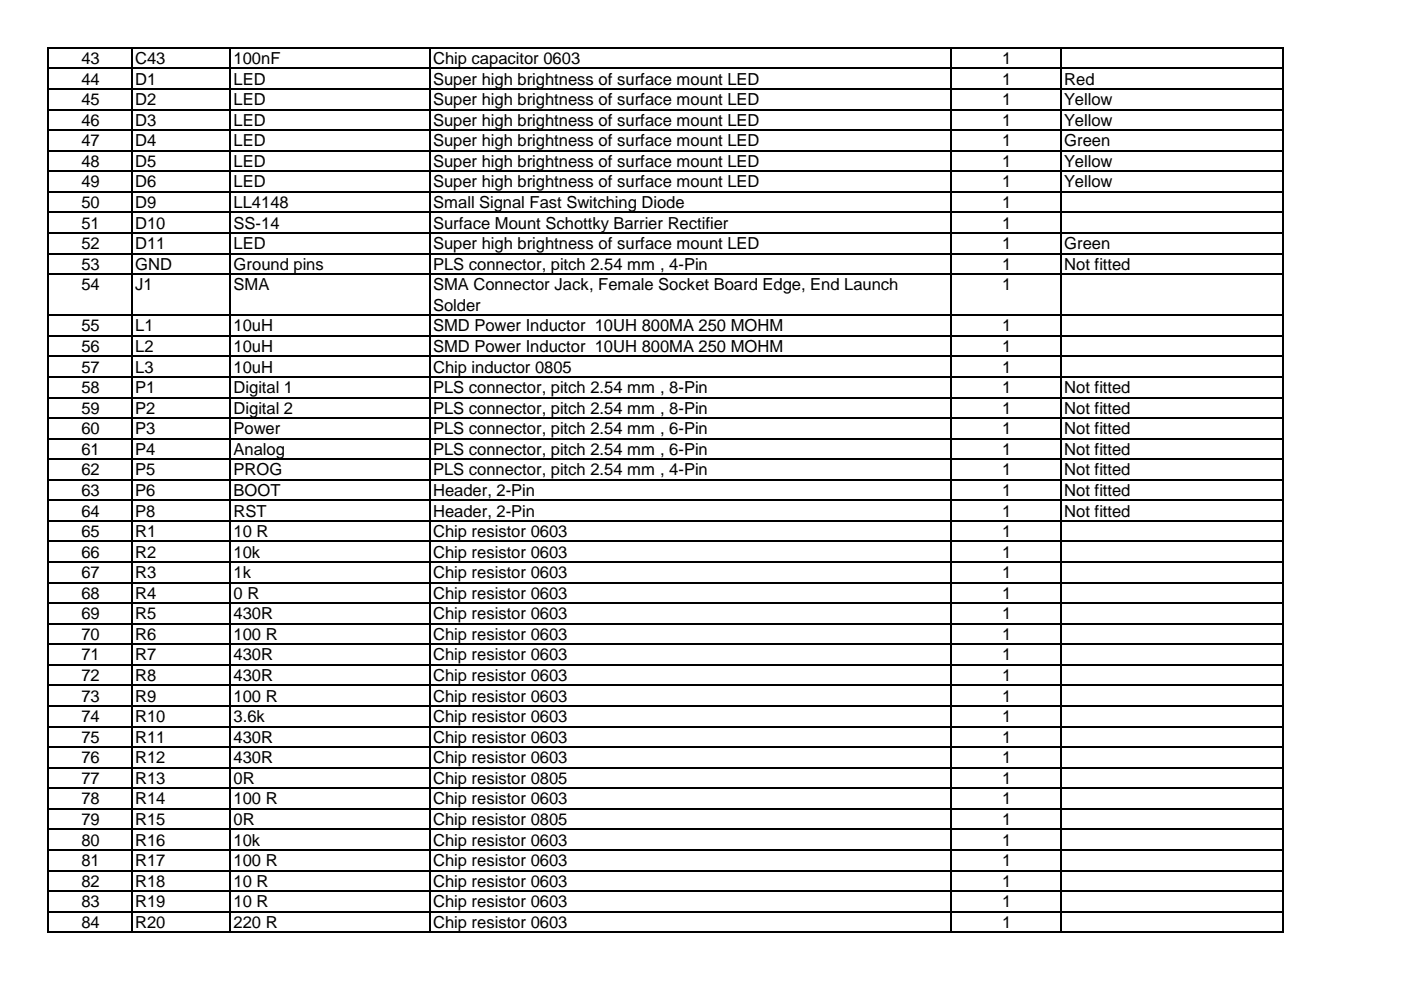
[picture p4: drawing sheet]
<svg xmlns="http://www.w3.org/2000/svg" width="297mm" height="210mm" viewBox="0 0 297 210" stroke-linecap="round" stroke-linejoin="round" font-family="sans-serif">
<defs><g id="words">
<g font-size="3.5">
<text x="17.3" y="13.6">43</text>
<text x="17.3" y="17.9">44</text>
<text x="28.7" y="13.6">C43</text>
<text x="28.7" y="17.9">D1</text>
<text x="49.5" y="13.6">100nF</text>
<text x="49.5" y="17.9">LED</text>
<text x="91.8" y="13.6">Chip capacitor 0603</text>
<text x="91.8" y="17.9">Super high brightness of surface mount LED</text>
<text x="212.5" y="13.6">1</text>
<text x="212.5" y="17.9">1</text>
<text x="225.6" y="17.9">Red</text>
<text x="17.3" y="22.3">45</text>
<text x="28.7" y="22.3">D2</text>
<text x="49.5" y="22.3">LED</text>
<text x="91.8" y="22.3">Super high brightness of surface mount LED</text>
<text x="212.5" y="22.3">1</text>
<text x="225.6" y="22.3">Yellow</text>
<text x="17.3" y="26.7">46</text>
<text x="28.7" y="26.7">D3</text>
<text x="49.5" y="26.7">LED</text>
<text x="91.8" y="26.7">Super high brightness of surface mount LED</text>
<text x="212.5" y="26.7">1</text>
<text x="225.6" y="26.7">Yellow</text>
<text x="17.3" y="31">47</text>
<text x="17.3" y="35.4">48</text>
<text x="28.7" y="31">D4</text>
<text x="28.7" y="35.4">D5</text>
<text x="49.5" y="31">LED</text>
<text x="49.5" y="35.4">LED</text>
<text x="91.8" y="31">Super high brightness of surface mount LED</text>
<text x="91.8" y="35.4">Super high brightness of surface mount LED</text>
<text x="212.5" y="31">1</text>
<text x="212.5" y="35.4">1</text>
<text x="225.6" y="31">Green</text>
<text x="225.6" y="35.4">Yellow</text>
<text x="17.3" y="39.8">49</text>
<text x="28.7" y="39.8">D6</text>
<text x="49.5" y="39.8">LED</text>
<text x="91.8" y="39.8">Super high brightness of surface mount LED</text>
<text x="212.5" y="39.8">1</text>
<text x="225.6" y="39.8">Yellow</text>
<text x="17.3" y="44.1">50</text>
<text x="28.7" y="44.1">D9</text>
<text x="49.5" y="44.1">LL4148</text>
<text x="91.8" y="44.1">Small Signal Fast Switching Diode</text>
<text x="212.5" y="44.1">1</text>
<text x="17.3" y="48.5">51</text>
<text x="17.3" y="52.8">52</text>
<text x="28.7" y="48.5">D10</text>
<text x="28.7" y="52.8">D11</text>
<text x="49.5" y="48.5">SS-14</text>
<text x="49.5" y="52.8">LED</text>
<text x="91.8" y="48.5">Surface Mount Schottky Barrier Rectifier</text>
<text x="91.8" y="52.8">Super high brightness of surface mount LED</text>
<text x="212.5" y="48.5">1</text>
<text x="212.5" y="52.8">1</text>
<text x="225.6" y="52.8">Green</text>
<text x="17.3" y="57.2">53</text>
<text x="28.7" y="57.2">GND</text>
<text x="49.5" y="57.2">Ground pins</text>
<text x="91.8" y="57.2">PLS connector, pitch 2.54 mm , 4-Pin</text>
<text x="212.5" y="57.2">1</text>
<text x="225.6" y="57.2">Not fitted</text>
<text x="17.3" y="61.6">54</text>
<text x="28.7" y="61.6">J1</text>
<text x="49.5" y="61.6">SMA</text>
<text x="91.8" y="65.9">Solder</text>
<text x="91.8" y="61.6">SMA Connector Jack, Female Socket Board Edge, End Launch</text>
<text x="212.5" y="61.6">1</text>
<text x="17.3" y="70.3">55</text>
<text x="28.7" y="70.3">L1</text>
<text x="49.5" y="70.3">10uH</text>
<text x="91.8" y="70.3">SMD Power Inductor 10UH 800MA 250 MOHM</text>
<text x="212.5" y="70.3">1</text>
<text x="17.3" y="74.6">56</text>
<text x="28.7" y="74.6">L2</text>
<text x="49.5" y="74.6">10uH</text>
<text x="91.8" y="74.6">SMD Power Inductor 10UH 800MA 250 MOHM</text>
<text x="212.5" y="74.6">1</text>
<text x="17.3" y="79">57</text>
<text x="17.3" y="83.4">58</text>
<text x="28.7" y="79">L3</text>
<text x="28.7" y="83.4">P1</text>
<text x="49.5" y="83.4">Digital 1</text>
<text x="49.5" y="79">10uH</text>
<text x="91.8" y="83.4">PLS connector, pitch 2.54 mm , 8-Pin</text>
<text x="91.8" y="79">Chip inductor 0805</text>
<text x="212.5" y="79">1</text>
<text x="212.5" y="83.4">1</text>
<text x="225.6" y="83.4">Not fitted</text>
<text x="17.3" y="87.7">59</text>
<text x="28.7" y="87.7">P2</text>
<text x="49.5" y="87.7">Digital 2</text>
<text x="91.8" y="87.7">PLS connector, pitch 2.54 mm , 8-Pin</text>
<text x="212.5" y="87.7">1</text>
<text x="225.6" y="87.7">Not fitted</text>
<text x="17.3" y="92.1">60</text>
<text x="28.7" y="92.1">P3</text>
<text x="49.5" y="92.1">Power</text>
<text x="91.8" y="92.1">PLS connector, pitch 2.54 mm , 6-Pin</text>
<text x="212.5" y="92.1">1</text>
<text x="225.6" y="92.1">Not fitted</text>
<text x="17.3" y="96.4">61</text>
<text x="17.3" y="100.8">62</text>
<text x="28.7" y="96.4">P4</text>
<text x="28.7" y="100.8">P5</text>
<text x="49.5" y="96.4">Analog</text>
<text x="49.5" y="100.8">PROG</text>
<text x="91.8" y="96.4">PLS connector, pitch 2.54 mm , 6-Pin</text>
<text x="91.8" y="100.8">PLS connector, pitch 2.54 mm , 4-Pin</text>
<text x="212.5" y="96.4">1</text>
<text x="212.5" y="100.8">1</text>
<text x="225.6" y="96.4">Not fitted</text>
<text x="225.6" y="100.8">Not fitted</text>
<text x="17.3" y="105.2">63</text>
<text x="28.7" y="105.2">P6</text>
<text x="49.5" y="105.2">BOOT</text>
<text x="91.8" y="105.2">Header, 2-Pin</text>
<text x="212.5" y="105.2">1</text>
<text x="225.6" y="105.2">Not fitted</text>
<text x="17.3" y="109.5">64</text>
<text x="17.3" y="113.9">65</text>
<text x="28.7" y="109.5">P8</text>
<text x="28.7" y="113.9">R1</text>
<text x="49.5" y="109.5">RST</text>
<text x="49.5" y="113.9">10 R</text>
<text x="91.8" y="113.9">Chip resistor 0603</text>
<text x="91.8" y="109.5">Header, 2-Pin</text>
<text x="212.5" y="109.5">1</text>
<text x="212.5" y="113.9">1</text>
<text x="225.6" y="109.5">Not fitted</text>
<text x="17.3" y="118.2">66</text>
<text x="28.7" y="118.2">R2</text>
<text x="49.5" y="118.2">10k</text>
<text x="91.8" y="118.2">Chip resistor 0603</text>
<text x="212.5" y="118.2">1</text>
<text x="17.3" y="122.6">67</text>
<text x="28.7" y="122.6">R3</text>
<text x="49.5" y="122.6">1k</text>
<text x="91.8" y="122.6">Chip resistor 0603</text>
<text x="212.5" y="122.6">1</text>
<text x="17.3" y="127">68</text>
<text x="17.3" y="131.3">69</text>
<text x="28.7" y="127">R4</text>
<text x="28.7" y="131.3">R5</text>
<text x="49.5" y="127">0 R</text>
<text x="49.5" y="131.3">430R</text>
<text x="91.8" y="131.3">Chip resistor 0603</text>
<text x="91.8" y="127">Chip resistor 0603</text>
<text x="212.5" y="127">1</text>
<text x="212.5" y="131.3">1</text>
<text x="17.3" y="135.7">70</text>
<text x="28.7" y="135.7">R6</text>
<text x="49.5" y="135.7">100 R</text>
<text x="91.8" y="135.7">Chip resistor 0603</text>
<text x="212.5" y="135.7">1</text>
<text x="17.3" y="140">71</text>
<text x="28.7" y="140">R7</text>
<text x="49.5" y="140">430R</text>
<text x="91.8" y="140">Chip resistor 0603</text>
<text x="212.5" y="140">1</text>
<text x="17.3" y="144.4">72</text>
<text x="17.3" y="148.8">73</text>
<text x="28.7" y="144.4">R8</text>
<text x="28.7" y="148.8">R9</text>
<text x="49.5" y="144.4">430R</text>
<text x="49.5" y="148.8">100 R</text>
<text x="91.8" y="148.8">Chip resistor 0603</text>
<text x="91.8" y="144.4">Chip resistor 0603</text>
<text x="212.5" y="144.4">1</text>
<text x="212.5" y="148.8">1</text>
<text x="17.3" y="153.1">74</text>
<text x="28.7" y="153.1">R10</text>
<text x="49.5" y="153.1">3.6k</text>
<text x="91.8" y="153.1">Chip resistor 0603</text>
<text x="212.5" y="153.1">1</text>
<text x="17.3" y="157.5">75</text>
<text x="17.3" y="161.8">76</text>
<text x="28.7" y="157.5">R11</text>
<text x="28.7" y="161.8">R12</text>
<text x="49.5" y="157.5">430R</text>
<text x="49.5" y="161.8">430R</text>
<text x="91.8" y="157.5">Chip resistor 0603</text>
<text x="91.8" y="161.8">Chip resistor 0603</text>
<text x="212.5" y="157.5">1</text>
<text x="212.5" y="161.8">1</text>
<text x="17.3" y="166.2">77</text>
<text x="28.7" y="166.2">R13</text>
<text x="49.5" y="166.2">0R</text>
<text x="91.8" y="166.2">Chip resistor 0805</text>
<text x="212.5" y="166.2">1</text>
<text x="17.3" y="170.6">78</text>
<text x="28.7" y="170.6">R14</text>
<text x="49.5" y="170.6">100 R</text>
<text x="91.8" y="170.6">Chip resistor 0603</text>
<text x="212.5" y="170.6">1</text>
<text x="17.3" y="174.9">79</text>
<text x="17.3" y="179.3">80</text>
<text x="28.7" y="174.9">R15</text>
<text x="28.7" y="179.3">R16</text>
<text x="49.5" y="174.9">0R</text>
<text x="49.5" y="179.3">10k</text>
<text x="91.8" y="174.9">Chip resistor 0805</text>
<text x="91.8" y="179.3">Chip resistor 0603</text>
<text x="212.5" y="174.9">1</text>
<text x="212.5" y="179.3">1</text>
<text x="17.3" y="183.6">81</text>
<text x="28.7" y="183.6">R17</text>
<text x="49.5" y="183.6">100 R</text>
<text x="91.8" y="183.6">Chip resistor 0603</text>
<text x="212.5" y="183.6">1</text>
<text x="17.3" y="188">82</text>
<text x="28.7" y="188">R18</text>
<text x="49.5" y="188">10 R</text>
<text x="91.8" y="188">Chip resistor 0603</text>
<text x="212.5" y="188">1</text>
<text x="17.3" y="192.4">83</text>
<text x="17.3" y="196.7">84</text>
<text x="28.7" y="192.4">R19</text>
<text x="28.7" y="196.7">R20</text>
<text x="49.5" y="192.4">10 R</text>
<text x="49.5" y="196.7">220 R</text>
<text x="91.8" y="196.7">Chip resistor 0603</text>
<text x="91.8" y="192.4">Chip resistor 0603</text>
<text x="212.5" y="192.4">1</text>
<text x="212.5" y="196.7">1</text>
</g>
</g></defs>
<g fill="none" stroke="#000" stroke-width=".34">
<path d="M10.2 10v187.8M10.3 10.2h261.9M10.3 14.5h261.9M10.3 18.9h261.9M28 10.3v187.5M48.8 10.3v187.5M91.1 10.3v187.5M201.6 10.3v187.5M225 10.3v187.5M272 10.3v187.5M10.3 23.2h261.9M10.3 27.6h261.9"/>
<path d="M10.3 32h261.9M10.3 36.3h261.9M10.3 40.7h261.9M10.3 45h261.9M10.3 49.4h261.9M10.3 53.8h261.9M10.3 58.1h261.9M10.3 66.8h261.9M10.3 71.2h261.9M10.3 75.6h261.9M10.3 79.9h261.9M10.3 84.3h261.9"/>
<path d="M10.3 88.6h261.9M10.3 93h261.9M10.3 97.4h261.9M10.3 101.7h261.9M10.3 106.1h261.9M10.3 110.4h261.9M10.3 114.8h261.9M10.3 119.2h261.9M10.3 123.5h261.9M10.3 127.9h261.9M10.3 132.2h261.9M10.3 136.6h261.9"/>
<path d="M10.3 141h261.9M10.3 145.3h261.9M10.3 149.7h261.9M10.3 154.1h261.9M10.3 158.4h261.9M10.3 162.8h261.9M10.3 167.1h261.9M10.3 171.5h261.9M10.3 175.9h261.9M10.3 180.2h261.9M10.3 184.6h261.9M10.3 188.9h261.9"/>
<path d="M10.3 193.3h261.9M10.3 197.7h261.9"/>
</g>
<use href="#words"/>
</svg>
